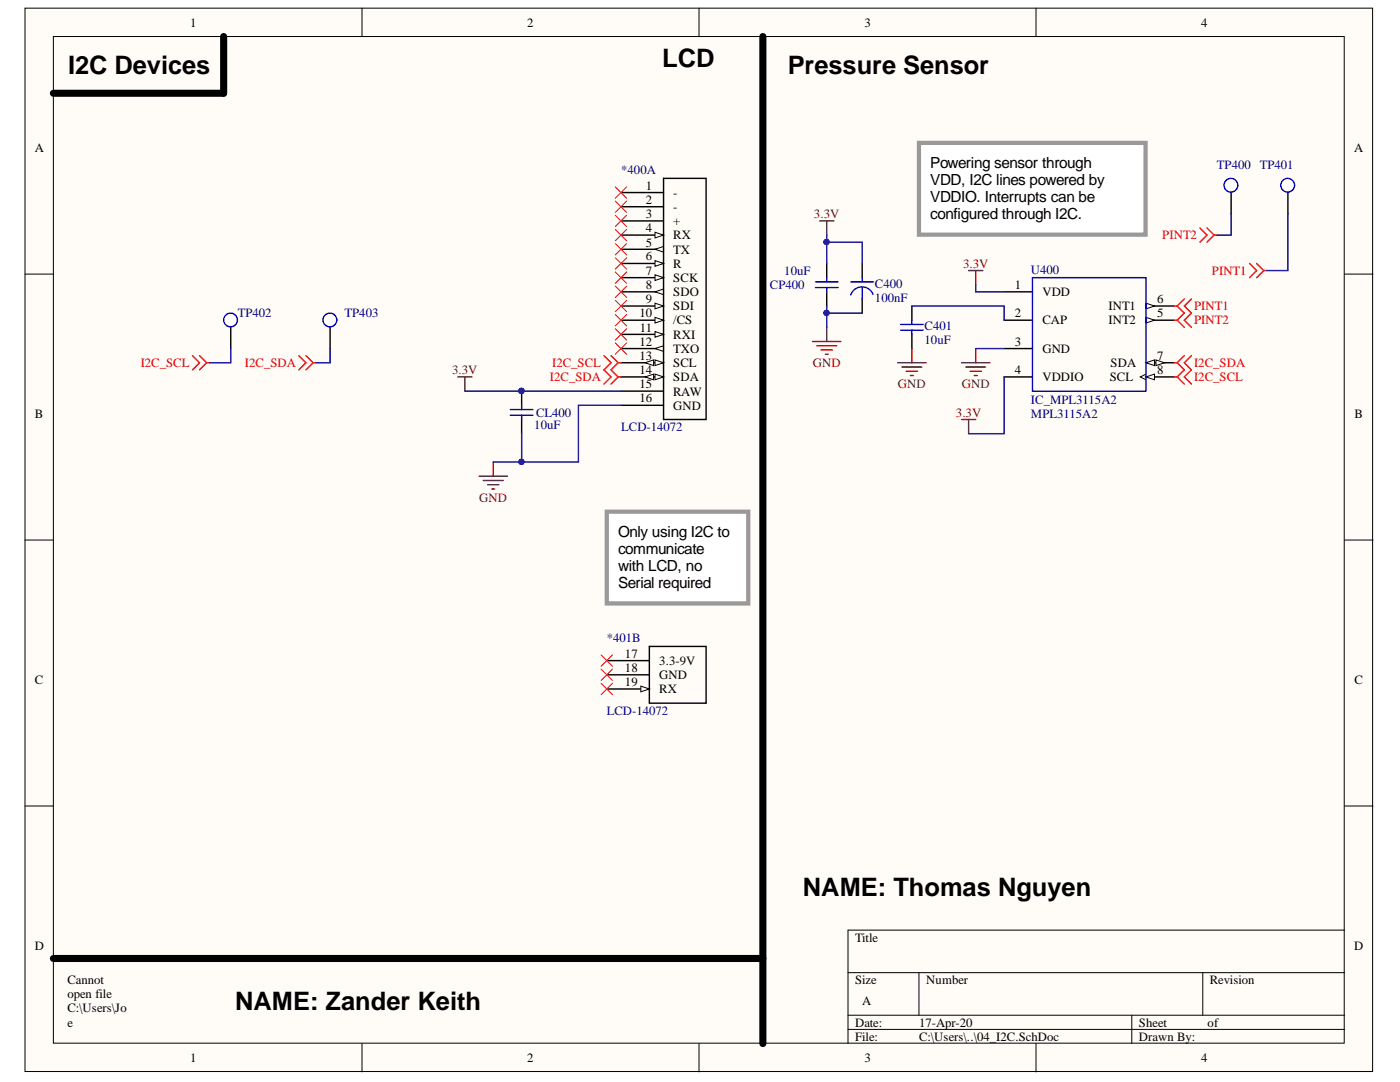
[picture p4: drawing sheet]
<svg xmlns="http://www.w3.org/2000/svg" width="279mm" height="216mm" viewBox="0 0 279 216" stroke-linecap="round" stroke-linejoin="round" font-family="sans-serif">
<defs><g id="words">
<g font-size="5.1">
<text x="13.6" y="14.7">I2C Devices</text>
<text x="132.2" y="13.3">LCD</text>
<text x="157.2" y="14.7">Pressure Sensor</text>
<text x="160.2" y="178.8">NAME: Thomas Nguyen</text>
<text x="46.9" y="201.5">NAME: Zander Keith</text>
</g>
<g font-size="3.1">
<text x="185.7" y="33.5">Powering sensor through</text>
<text x="185.7" y="36.9">VDD, I2C lines powered by</text>
<text x="185.7" y="40.3">VDDIO. Interrupts can be</text>
<text x="185.7" y="43.6">configured through I2C.</text>
<text x="123.4" y="107.1">Only using I2C to</text>
<text x="123.4" y="110.5">communicate</text>
<text x="123.4" y="113.9">with LCD, no</text>
<text x="123.4" y="117.2">Serial required</text>
</g>
<g font-size="2.5">
<text x="38" y="5.3">1</text>
<text x="105.2" y="5.3">2</text>
<text x="172.5" y="5.3">3</text>
<text x="239.7" y="5.3">4</text>
<text x="6.9" y="30.4">A</text>
<text x="270.3" y="30.4">A</text>
<text x="128.9" y="37.9">1</text>
<text x="128.9" y="40.7">2</text>
<text x="134.4" y="39.3">-</text>
<text x="128.9" y="43.5">3</text>
<text x="128.9" y="46.3">4</text>
<text x="134.4" y="42.1">-</text>
<text x="134.4" y="45">+</text>
<text x="134.4" y="47.8">RX</text>
<text x="128.9" y="49.2">5</text>
<text x="128.9" y="52">6</text>
<text x="134.4" y="50.6">TX</text>
<text x="134.4" y="53.4">R</text>
<text x="128.9" y="54.9">7</text>
<text x="128.9" y="57.6">8</text>
<text x="134.4" y="56.3">SCK</text>
<text x="134.4" y="59.1">SDO</text>
<text x="202.5" y="57.6">1</text>
<text x="208" y="59.1">VDD</text>
<text x="127.6" y="63.3">10</text>
<text x="128.9" y="60.5">9</text>
<text x="134.4" y="62">SDI</text>
<text x="134.4" y="64.7">/CS</text>
<text x="202.5" y="63.3">2</text>
<text x="208" y="64.7">CAP</text>
<text x="221.2" y="64.7">INT2</text>
<text x="221.2" y="62">INT1</text>
<text x="230.9" y="63.3">5</text>
<text x="230.9" y="60.5">6</text>
<text x="127.6" y="69">12</text>
<text x="127.6" y="71.8">13</text>
<text x="127.7" y="66.2">11</text>
<text x="134.4" y="67.6">RXI</text>
<text x="134.4" y="70.4">TXO</text>
<text x="202.5" y="69">3</text>
<text x="208" y="70.4">GND</text>
<text x="230.9" y="71.8">7</text>
<text x="127.6" y="74.6">14</text>
<text x="127.6" y="77.5">15</text>
<text x="134.4" y="73.3">SCL</text>
<text x="134.4" y="76.1">SDA</text>
<text x="202.5" y="74.6">4</text>
<text x="208" y="76.1">VDDIO</text>
<text x="221.5" y="76.1">SCL</text>
<text x="221.6" y="73.3">SDA</text>
<text x="230.9" y="74.6">8</text>
<text x="6.9" y="83.5">B</text>
<text x="127.6" y="80.3">16</text>
<text x="134.4" y="78.9">RAW</text>
<text x="134.4" y="81.7">GND</text>
<text x="270.3" y="83.5">B</text>
<text x="124.7" y="131.2">17</text>
<text x="6.9" y="136.6">C</text>
<text x="124.7" y="134.1">18</text>
<text x="124.7" y="136.9">19</text>
<text x="131.6" y="132.7">3.3-9V</text>
<text x="131.6" y="135.5">GND</text>
<text x="270.3" y="136.6">C</text>
<text x="131.6" y="138.3">RX</text>
<text x="6.9" y="189.6">D</text>
<text x="170.6" y="187.9">Title</text>
<text x="270.3" y="189.6">D</text>
<text x="13.4" y="196.4">Cannot</text>
<text x="170.6" y="196.4">Size</text>
<text x="184.9" y="196.4">Number</text>
<text x="241.4" y="196.4">Revision</text>
<text x="13.4" y="199.2">open file</text>
<text x="13.4" y="202">C:\Users\Jo</text>
<text x="172.1" y="200.6">A</text>
<text x="13.4" y="204.9">e</text>
<text x="13.4" y="207.6">Krachey\B</text>
<text x="170.6" y="204.9">Date:</text>
<text x="170.6" y="207.6">File:</text>
<text x="183.4" y="204.9">17-Apr-20</text>
<text x="183.4" y="207.6">C:\Users\..\04_I2C.SchDoc</text>
<text x="227.3" y="204.9">Sheet</text>
<text x="227.3" y="207.6">Drawn By:</text>
<text x="241" y="204.9">of</text>
<text x="13.4" y="213.3">ECE315\20</text>
<text x="38" y="212">1</text>
<text x="105.2" y="212">2</text>
<text x="172.5" y="212">3</text>
<text x="239.7" y="212">4</text>
</g>
<g font-size="2.5" fill="#000080">
<text x="124" y="34.7">*400A</text>
<text x="242.9" y="33.6">TP400 TP401</text>
<text x="153.6" y="57.6">CP400</text>
<text x="156.5" y="54.9">10uF</text>
<text x="174.6" y="57.4">C400</text>
<text x="205.7" y="54.6">U400</text>
<text x="47.4" y="63.3">TP402</text>
<text x="68.7" y="63.3">TP403</text>
<text x="174.6" y="60.3">100nF</text>
<text x="184.5" y="65.9">C401</text>
<text x="184.5" y="68.7">10uF</text>
<text x="107" y="83.2">CL400</text>
<text x="205.7" y="83.4">MPL3115A2</text>
<text x="205.7" y="80.6">IC_MPL3115A2</text>
<text x="106.6" y="85.7">10uF</text>
<text x="124" y="86">LCD-14072</text>
<text x="121.1" y="128.1">*401B</text>
<text x="121.1" y="142.6">LCD-14072</text>
</g>
<g font-size="2.5" fill="#800000">
<text x="162.4" y="43.5">3.3V</text>
<text x="192.2" y="53.4">3.3V</text>
<text x="90.2" y="74.6">3.3V</text>
<text x="162.2" y="73.3">GND</text>
<text x="179.2" y="77.5">GND</text>
<text x="192" y="77.5">GND</text>
<text x="190.8" y="83.2">3.3V</text>
<text x="95.6" y="100.1">GND</text>
</g>
<g font-size="2.5" fill="#f00">
<text x="232" y="47.8">PINT2</text>
<text x="241.8" y="54.9">PINT1</text>
<text x="238.3" y="62">PINT1</text>
<text x="238.3" y="64.7">PINT2</text>
<text x="28.1" y="73.3">I2C_SCL</text>
<text x="48.9" y="73.3">I2C_SDA</text>
<text x="109.8" y="76.1">I2C_SDA</text>
<text x="110.2" y="73.3">I2C_SCL</text>
<text x="238.3" y="76.1">I2C_SCL</text>
<text x="238.3" y="73.3">I2C_SDA</text>
</g>
</g></defs>
<g fill="#fffcf8" stroke="#000" stroke-width=".2">
<path d="M5 1.6h268.9v212.2h-268.9z"/>
<path d="M10.7 7.3h257.6v200.9h-257.6z"/>
</g>
<g fill="none" stroke="#000" stroke-width=".2">
<path d="M72.2 1.6v5.7M139.5 1.6v5.7M206.8 1.6v5.7M5 54.7h5.7M268.4 54.7h5.6M5 107.8h5.7M268.4 107.8h5.6M5 160.8h5.7M268.4 160.8h5.6M169.2 194.1h99.2M183.4 194.1v8.5M240 194.1v8.5"/>
<path d="M268.4 185.6h-99.2v22.6M72.2 208.2v5.7M139.5 208.2v5.7M169.2 202.6h99.2M169.2 205.4h99.2M206.8 208.2v5.7M225.9 202.6v5.6"/>
</g>
<path d="M44.6 7.3v11.3h-33.9M152.2 7.3v200.9M10.7 191.3h141.5" fill="none" stroke="#000" stroke-width="1.4"/>
<path d="M123.9 38.4h8.5M123.9 41.3h8.5M123.9 44.1h8.5M123.9 46.9h8.5" fill="none" stroke="#000" stroke-width=".28"/>
<path d="M130.7 46.3l1.7 .6-1.7 .6z" fill="#fffcf8"/>
<path d="M130.7 46.3l1.7 .6-1.7 .6z" fill="none" stroke="#000" stroke-width=".2"/>
<path d="M123.9 49.7h8.5" fill="none" stroke="#000" stroke-width=".28"/>
<path d="M130.7 49.7l1.7-.5v1.1z" fill="#fffcf8"/>
<path d="M130.7 49.7l1.7-.5v1.1z" fill="none" stroke="#000" stroke-width=".2"/>
<path d="M123.9 52.6h8.5" fill="none" stroke="#000" stroke-width=".28"/>
<path d="M130.7 52l1.7 .6-1.7 .5z" fill="#fffcf8"/>
<path d="M130.7 52l1.7 .6-1.7 .5z" fill="none" stroke="#000" stroke-width=".2"/>
<path d="M123.9 55.4h8.5" fill="none" stroke="#000" stroke-width=".28"/>
<path d="M130.7 54.8l1.7 .6-1.7 .6z" fill="#fffcf8"/>
<path d="M130.7 54.8l1.7 .6-1.7 .6z" fill="none" stroke="#000" stroke-width=".2"/>
<path d="M123.9 58.2h8.5" fill="none" stroke="#000" stroke-width=".28"/>
<path d="M130.7 58.2l1.7-.5v1.1z" fill="#fffcf8"/>
<path d="M130.7 58.2l1.7-.5v1.1z" fill="none" stroke="#000" stroke-width=".2"/>
<path d="M123.9 61.1h8.5" fill="none" stroke="#000" stroke-width=".28"/>
<path d="M130.7 60.5l1.7 .6-1.7 .5z" fill="#fffcf8"/>
<path d="M130.7 60.5l1.7 .6-1.7 .5z" fill="none" stroke="#000" stroke-width=".2"/>
<path d="M123.9 63.9h8.5" fill="none" stroke="#000" stroke-width=".28"/>
<path d="M130.7 63.3l1.7 .6-1.7 .6z" fill="#fffcf8"/>
<path d="M130.7 63.3l1.7 .6-1.7 .6z" fill="none" stroke="#000" stroke-width=".2"/>
<path d="M123.9 66.7h8.5" fill="none" stroke="#000" stroke-width=".28"/>
<path d="M130.7 66.2l1.7 .5-1.7 .6z" fill="#fffcf8"/>
<path d="M130.7 66.2l1.7 .5-1.7 .6z" fill="none" stroke="#000" stroke-width=".2"/>
<path d="M123.9 69.6h8.5" fill="none" stroke="#000" stroke-width=".28"/>
<path d="M130.7 69.6l1.7-.6v1.1z" fill="#fffcf8"/>
<path d="M130.7 69.6l1.7-.6v1.1z" fill="none" stroke="#000" stroke-width=".2"/>
<path d="M123.9 72.4h8.5" fill="none" stroke="#000" stroke-width=".28"/>
<path d="M130.7 71.8l1.7 .6-1.7 .5z" fill="#fffcf8"/>
<path d="M130.7 71.8l1.7 .6-1.7 .5z" fill="none" stroke="#000" stroke-width=".2"/>
<path d="M128.7 72.4l1.7-.6v1.1z" fill="#fffcf8"/>
<path d="M128.7 72.4l1.7-.6v1.1z" fill="none" stroke="#000" stroke-width=".2"/>
<path d="M123.9 75.2h8.5" fill="none" stroke="#000" stroke-width=".28"/>
<path d="M130.7 74.6l1.7 .6-1.7 .6z" fill="#fffcf8"/>
<path d="M130.7 74.6l1.7 .6-1.7 .6z" fill="none" stroke="#000" stroke-width=".2"/>
<path d="M128.7 75.2l1.7-.6v1.2z" fill="#fffcf8"/>
<path d="M128.7 75.2l1.7-.6v1.2z" fill="none" stroke="#000" stroke-width=".2"/>
<path d="M132.4 35.6h8.5v48.1h-8.5zM123.9 78h8.5M123.9 80.9h8.5M121.1 131.8h8.5M121.1 134.6h8.5M121.1 137.5h8.5" fill="none" stroke="#000" stroke-width=".28"/>
<path d="M127.9 136.9l1.7 .6-1.7 .5z" fill="#fffcf8"/>
<path d="M127.9 136.9l1.7 .6-1.7 .5z" fill="none" stroke="#000" stroke-width=".2"/>
<path d="M129.6 129h11.3v11.3h-11.3z" fill="none" stroke="#000" stroke-width=".28"/>
<g fill="none" stroke="#f00" stroke-width=".2">
<path d="M122.8 37.3l2.3 2.3M125.1 37.3l-2.3 2.3M122.8 40.1l2.3 2.3M122.8 42.9l2.3 2.3M122.8 45.8l2.3 2.2M122.8 48.6l2.3 2.3M122.8 51.4l2.3 2.3M122.8 54.3l2.3 2.2M122.8 57.1l2.3 2.3M122.8 59.9l2.3 2.3M125.1 40.1l-2.3 2.3M125.1 42.9l-2.3 2.3"/>
<path d="M125.1 45.8l-2.3 2.2M125.1 48.6l-2.3 2.3M125.1 51.4l-2.3 2.3M125.1 54.3l-2.3 2.2M125.1 57.1l-2.3 2.3M125.1 59.9l-2.3 2.3M122.8 62.8l2.3 2.2M122.8 65.6l2.3 2.3M122.8 68.4l2.3 2.3M125.1 62.8l-2.3 2.2M125.1 65.6l-2.3 2.3M125.1 68.4l-2.3 2.3"/>
<path d="M120 130.7l2.2 2.3M120 133.5l2.2 2.3M120 136.3l2.2 2.3M122.2 130.7l-2.2 2.3M122.2 133.5l-2.2 2.3M122.2 136.3l-2.2 2.3"/>
</g>
<path d="M120.5 71l1.4 1.4-1.4 1.4 1.4 1.4-1.4 1.4M121.9 71l1.5 1.4M123.4 75.2l-1.5 1.4M123.4 72.4l-1.5 1.4 1.5 1.4M123.4 75.2h.5M123.4 72.4h.5" fill="none" stroke="#f00" stroke-width=".28"/>
<path d="M121.1 102.1h28.2v18.3h-28.2z" fill="#fff" stroke="#999" stroke-width=".85"/>
<path d="M91.4 75.2h2.8M92.8 75.2v2.8M95.6 95h5.7M96.5 95.9h3.9M97.3 96.7h2.3M98.2 97.6h.5M98.4 92.2v2.8" fill="none" stroke="#800000" stroke-width=".28"/>
<path d="M200.4 58.2h5.7M200.4 63.9h5.7M200.4 69.6h5.7M200.4 75.2h5.7M228.7 63.9h5.7" fill="none" stroke="#000" stroke-width=".28"/>
<path d="M228.7 63.3l1.7 .6-1.7 .6z" fill="#fffcf8"/>
<path d="M228.7 63.3l1.7 .6-1.7 .6z" fill="none" stroke="#000" stroke-width=".2"/>
<path d="M228.7 61.1h5.7" fill="none" stroke="#000" stroke-width=".28"/>
<path d="M228.7 60.5l1.7 .6-1.7 .5z" fill="#fffcf8"/>
<path d="M228.7 60.5l1.7 .6-1.7 .5z" fill="none" stroke="#000" stroke-width=".2"/>
<path d="M228.7 72.4h5.7" fill="none" stroke="#000" stroke-width=".28"/>
<path d="M228.7 72.4l1.7-.6v1.1z" fill="#fffcf8"/>
<path d="M228.7 72.4l1.7-.6v1.1z" fill="none" stroke="#000" stroke-width=".2"/>
<path d="M230.7 71.8l1.7 .6-1.7 .5z" fill="#fffcf8"/>
<path d="M228.7 74.6l-1.1 .6 1.1 .6M230.7 71.8l1.7 .6-1.7 .5z" fill="none" stroke="#000" stroke-width=".2"/>
<path d="M228.7 75.2h5.7" fill="none" stroke="#000" stroke-width=".28"/>
<path d="M228.7 75.2l1.7-.6v1.2z" fill="#fffcf8"/>
<path d="M228.7 75.2l1.7-.6v1.2z" fill="none" stroke="#000" stroke-width=".2"/>
<path d="M162.7 56.3h4.6M162.7 57.4h4.6M165 55.4v.9M165 57.4v.8M206.1 55.4h22.6v22.6h-22.6zM101.8 81.7h4.6M101.8 82.9h4.6M104.1 80.9v.8M104.1 82.9v.8" fill="none" stroke="#00f" stroke-width=".28"/>
<path d="M236.4 59.6l-1.5 1.5M237.8 59.6l-1.4 1.5 1.4 1.4-1.4 1.4 1.4 1.4M234.4 75.2h.5M234.4 72.4h.5M234.4 61.1h.5M234.4 63.9h.5M234.9 75.2l1.5 1.4M234.9 72.4l1.5 1.4-1.5 1.4M234.9 61.1l1.5 1.4-1.5 1.4M234.9 63.9l1.5 1.4M236.4 71l-1.5 1.4M237.8 71l-1.4 1.4 1.4 1.4-1.4 1.4 1.4 1.4" fill="none" stroke="#f00" stroke-width=".28"/>
<path d="M165 52.6v2.8M165 58.2v2.9M104.1 78v2.9M104.1 83.7v2.8" fill="none" stroke="#000" stroke-width=".28"/>
<path d="M162.2 68.1h5.6M163 69h4M163.9 69.8h2.2M164.7 70.7h.6M165 65.3v2.8" fill="none" stroke="#800000" stroke-width=".28"/>
<circle cx="104.1" cy="78" r=".52" fill="#000080" stroke="#000080" stroke-width=".2"/>
<path d="M183.4 28.5h45.2v18.3h-45.2z" fill="#fff" stroke="#999" stroke-width=".85"/>
<path d="M172.1 52.6v2.8M172.1 59.6v2.9M46.1 63.9v5.7M182 61.1v2.8M182 66.7v2.9" fill="none" stroke="#000" stroke-width=".28"/>
<path d="M169.8 56.3h4.5M172.1 55.4v.9M172.1 57.4v2.2M174.2 58.7a2.36 2.36 0 0 0-2.2-1.5 2.36 2.36 0 0 0-2.2 1.6M179.7 64.7h4.5M179.7 65.9h4.5M182 63.9v.8M182 65.9v.8" fill="none" stroke="#00f" stroke-width=".28"/>
<g fill="none" stroke="#800000" stroke-width=".28">
<path d="M163.6 44.1h2.8M165 44.1v2.8M193.3 54h2.8M194.7 54v2.8M179.1 72.4h5.7M180 73.2h4M180.8 74.1h2.3M181.7 74.9h.6M182 69.6v2.8M191.9 72.4h5.7M192.7 73.2h4M193.6 74.1h2.3"/>
<path d="M194.4 74.9h.6M194.7 69.6v2.8M191.9 83.7h2.8M193.3 83.7v2.8"/>
</g>
<path d="M165 48.3h7.1v4.3M165 46.9v5.7M194.7 56.8v1.4h5.7M92.8 78h31.1M165 61.1v4.2M165 62.5h7.1M182 61.1h18.4v2.8M194.7 69.6h5.7M200.4 75.2v11.3h-7.1M104.1 86.5v5.7M123.9 80.9h-8.5v11.3h-17" fill="none" stroke="#000080" stroke-width=".28"/>
<g fill="#000080" stroke="#000080" stroke-width=".2">
<circle cx="164.9" cy="62.4" r=".52"/>
<circle cx="104.1" cy="78" r=".52"/>
<circle cx="104.1" cy="92.2" r=".52"/>
<circle cx="164.9" cy="48.3" r=".52"/>
</g>
<circle cx="46" cy="63.9" r="1.37" fill="#fff" stroke="#00f" stroke-width=".28"/>
<path d="M65.9 63.9v5.7" fill="none" stroke="#000" stroke-width=".28"/>
<circle cx="65.8" cy="63.9" r="1.37" fill="#fff" stroke="#00f" stroke-width=".28"/>
<path d="M38.4 71l1.4 1.4-1.4 1.4M39.8 71l1.4 1.4M41.2 72.4l-1.4 1.4M41.2 72.4h.6M59.6 71l1.5 1.4-1.5 1.4M61.1 71l1.4 1.4M62.5 72.4h.5M62.5 72.4l-1.4 1.4" fill="none" stroke="#f00" stroke-width=".28"/>
<path d="M46.1 69.6v2.8h-4.3M65.9 69.6v2.8h-2.9" fill="none" stroke="#000080" stroke-width=".28"/>
<path d="M245.7 37v5.7" fill="none" stroke="#000" stroke-width=".28"/>
<circle cx="245.7" cy="37" r="1.37" fill="#fff" stroke="#00f" stroke-width=".28"/>
<path d="M257 37v5.7" fill="none" stroke="#000" stroke-width=".28"/>
<circle cx="257" cy="37" r="1.37" fill="#fff" stroke="#00f" stroke-width=".28"/>
<path d="M239.5 45.5l1.4 1.4-1.4 1.4M240.9 45.5l1.4 1.4M242.3 46.9l-1.4 1.4M242.3 46.9h.6M249.4 52.6l1.4 1.4-1.4 1.4M250.8 52.6l1.4 1.4M252.2 54l-1.4 1.4M252.2 54h.6" fill="none" stroke="#f00" stroke-width=".28"/>
<path d="M245.7 42.7v4.2h-2.8M257 42.7v11.3h-4.2" fill="none" stroke="#000080" stroke-width=".28"/>
<use href="#words"/>
</svg>
